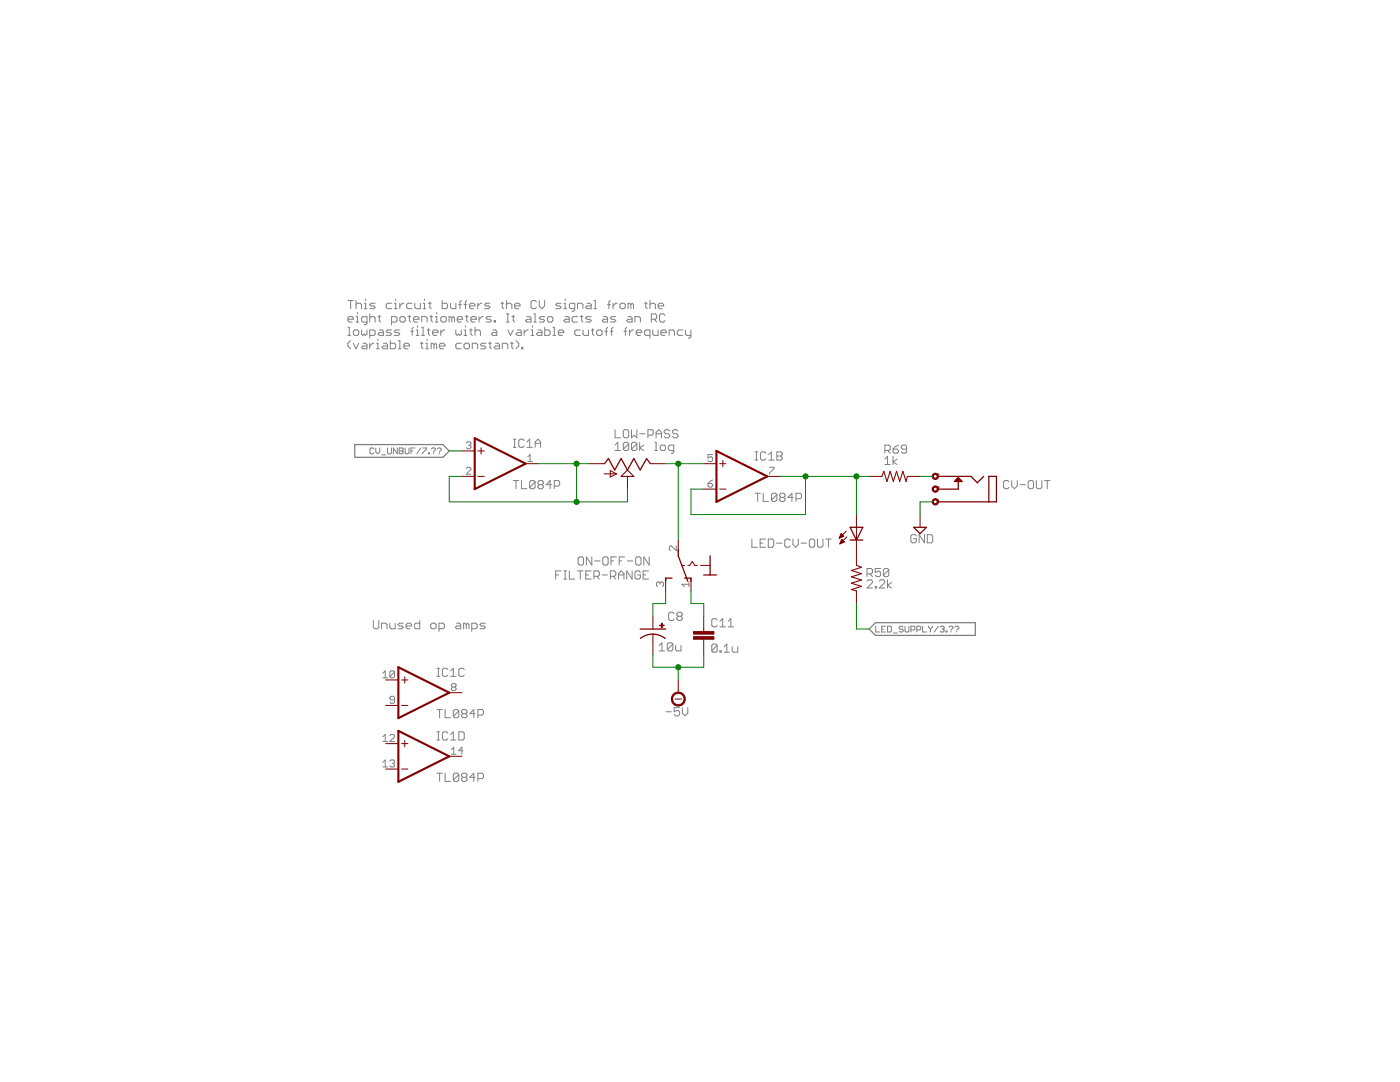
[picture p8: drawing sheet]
<svg xmlns="http://www.w3.org/2000/svg" width="279mm" height="216mm" viewBox="0 0 279 216" stroke-linecap="round" stroke-linejoin="round" font-family="sans-serif">
<g fill="none" stroke="#808080" stroke-width=".2">
<path d="M69.4 60h1.1M70 60v1.6M71.1 60v1.6M73 59.7v.3M79 59.7v.3M84.7 59.7v.3M88.2 60v1.6h.9l.2-.3v-.5l-.2-.3h-.9M92.1 60l-.3 .2v1.4M93.2 60l-.3 .2v1.4M101.1 60v1.6M107.6 60v1l.6 .6 .5-.6v-1M112.8 59.7v.3"/>
<path d="M118.5 60h.3v1.6M121.8 60l-.3 .2v1.4M129.7 60v1.6M69.4 63.7h1.1v-.3l-.3-.2h-.5l-.3 .2v.6l.3 .3h.5M69.4 65.3h.3v1.6M69.4 66.9h.6M70 68l-.6 .5v.5l.6 .6M70.5 66.1l.3-.3h.5l.3 .3v.6l-.3 .2h-.5l-.3-.2zM70.5 68.5l.6 1.1 .5-1.1M71.1 60.8l.2-.3h.6l.3 .3v.8M71.1 64.3h.5M71.1 63.2h.2v1.1"/>
<path d="M71.3 62.4v.2M72.2 65.8v.9l.2 .2 .3-.2 .3 .2 .2-.2v-.9M72.4 68.5h.6l.2 .3v.8h-.8l-.2-.3 .2-.3h.8M72.7 60.5h.3v1.1M72.7 61.6h.5M73.2 64.3h-.8l-.2-.3v-.6l.2-.2h.8v1.3l-.2 .3h-.3M73.8 63.4l.3-.2h.5l.3 .2v.9M73.8 62.6v1.7M73.8 66.9h.8l.3-.2v-.6l-.3-.3h-.8v1.7M73.8 68.5v1.1M74.6 68.5h-.3l-.5 .5M74.9 60.5h-.8l-.3 .3 .3 .2h.5l.3 .3-.3 .3h-.8"/>
<path d="M75.2 68.5h.2v1.1M75.2 69.6h.5M75.4 67.7v.3M75.4 63.2h.6M75.7 62.9v1.1l.3 .3M75.7 65.8h.5l.3 .3v.8h-.8l-.3-.2 .3-.3h.8M76.5 68.5h.6l.2 .3v.8h-.8l-.3-.3 .3-.3h.8M77.9 68v1.6h.8l.3-.3v-.5l-.3-.3h-.8M78.1 60.5h-.8l-.2 .3v.5l.2 .3h.8M78.1 64.3h.9l.2-.3v-.6l-.2-.2h-.9v1.6M78.1 65.8h-.8l-.2 .3 .2 .3h.6l.2 .3-.2 .2h-.8M78.7 60.5h.3v1.1"/>
<path d="M78.7 61.6h.5M79.5 68h.3v1.6M79.5 69.6h.6M79.8 65.8h-.8l-.3 .3 .3 .3h.5l.3 .3-.3 .2h-.8M79.8 60.5v1.1M79.8 63.4l.3-.2h.5l.3 .2v.6l-.3 .3h-.5l-.3-.3zM80.6 60.5h-.3l-.5 .5M80.6 69h1.1v-.2l-.3-.3h-.5l-.3 .3v.5l.3 .3h.5M81.4 63.2h.6M81.7 62.9v1.1l.3 .3M82 66.1h.5M82.2 60.5h-.8l-.2 .3v.5l.2 .3h.8"/>
<path d="M82.5 65.3l-.2 .3v1.3M82.5 63.7h1.1v-.3l-.3-.2h-.5l-.3 .2v.6l.3 .3h.5M82.8 60.5v.8l.3 .3h.8v-1.1M83.1 66.9h.5M83.1 65.8h.2v1.1M83.3 65v.3M83.9 68.5h.5M84.2 64.3v-1.1h.8l.2 .2v.9M84.2 68.2v1.1l.2 .3M84.2 65.3h.2v1.6M84.2 66.9h.5M84.4 60.5h.3v1.1"/>
<path d="M84.4 61.6h.6M85 68.5h.2v1.1M85 69.6h.5M85.2 67.7v.3M85.2 65.8h.6M85.5 60.5h.6M85.5 65.6v1.1l.3 .2M85.8 60.2v1.1l.3 .3M85.8 63.2h.5M86.1 62.9v1.1l.2 .3M86.3 66.4h1.1v-.3l-.3-.3h-.5l-.3 .3v.6l.3 .2h.5M86.6 68.8l-.3-.3h-.2v1.1"/>
<path d="M86.6 68.8l.3-.3 .2 .3v.8M86.6 68.8v.8M86.9 64.3h.5M86.9 63.2h.3v1.1M87.2 62.4v.2M87.7 69h1.1v-.2l-.3-.3h-.5l-.3 .3v.5l.3 .3h.5M88 63.4l.2-.2h.6l.3 .2v.6l-.3 .3h-.6l-.2-.3zM88 65.8v1.1M88.8 65.8h-.3l-.5 .6M89.9 60.5v.8l.2 .3h.9v-1.1M90.1 63.4l-.2-.2h-.3v1.1M90.1 63.4v.9"/>
<path d="M90.1 63.4l.3-.2 .3 .2v.9M91 65.8v.9l.2 .2 .3-.2 .3 .2 .3-.2v-.9M91.2 63.7h1.1v-.3l-.2-.2h-.6l-.3 .2v.6l.3 .3h.6M91.5 60.8h.6M92.1 68.5h-.9l-.2 .3v.5l.2 .3h.9M92.6 60.8h.6M92.6 65.8h.3v1.1M92.6 68.8l.3-.3h.5l.3 .3v.5l-.3 .3h-.5l-.3-.3zM92.6 66.9h.6M92.9 65v.3M92.9 63.2h.5M93.2 62.9v1.1l.2 .3"/>
<path d="M93.7 61h1.1v-.2l-.3-.3h-.5l-.3 .3v.5l.3 .3h.5M93.7 65.8h.6M94 63.7h1.1v-.3l-.3-.2h-.5l-.3 .2v.6l.3 .3h.5M94 65.6v1.1l.3 .2M94.3 69.6v-1.1h.8l.2 .3v.8M94.8 65.3v1.6M94.8 66.1l.3-.3h.5l.3 .3v.8M95.3 60.5v1.1M95.6 63.2v1.1M96.2 60.5h-.3l-.6 .5M96.4 63.2h-.2l-.6 .5M97 68.5h-.8l-.3 .3 .3 .2h.5l.3 .3-.3 .3h-.8"/>
<path d="M97.5 68.5h.6M97.8 60.5h-.8l-.3 .3 .3 .2h.5l.3 .3-.3 .3h-.8M97.8 68.2v1.1l.3 .3M98.1 63.2h-.9l-.2 .2 .2 .3h.6l.3 .3-.3 .3h-.8M98.3 65.8h.6l.2 .3v.8h-.8l-.2-.2 .2-.3h.8M98.6 64h.3v.3h-.3zM98.9 68.5h.5l.3 .3v.8h-.8l-.3-.3 .3-.3h.8M100 60.5h.5M100.2 60.2v1.1l.3 .3M100.2 69.6v-1.1h.9l.2 .3v.8M101.1 60.8l.2-.3h.6l.3 .3v.8M101.1 64.3h.5"/>
<path d="M101.1 62.6h.5M101.3 62.6v1.7M101.3 65.8l.6 1.1 .5-1.1M101.9 68.5h.5M102.2 68.2v1.1l.2 .3M102.2 63.2h.5M102.4 62.9v1.1l.3 .3M102.7 61h1.1v-.2l-.3-.3h-.5l-.3 .3v.5l.3 .3h.5M103 68l.5 .5v.5l-.5 .6M103.3 65.8h.5l.3 .3v.8h-.8l-.3-.2 .3-.3h.8M104.1 69.3h.3v.3h-.3zM104.6 65.8v1.1"/>
<path d="M105.2 63.2h.5l.3 .2v.9h-.8l-.3-.3 .3-.3h.8M105.4 65.8h-.2l-.6 .6M106 66.9h.5M106 65.8h.3v1.1M106.3 65v.3M106.5 64.3h.6M106.5 62.6h.3v1.7M107.1 60.2l-.3-.2h-.5l-.3 .2v1.1l.3 .3h.5l.3-.3M107.3 65.8h.6l.3 .3v.8h-.9l-.2-.2 .2-.3h.9M108.7 63.2h-.8l-.3 .2 .3 .3h.5l.3 .3-.3 .3h-.8M108.7 65.3v1.6h.8l.3-.2v-.6l-.3-.3h-.8M109.3 63.4l.2-.2h.6l.2 .2v.6l-.2 .3h-.6l-.2-.3z"/>
<path d="M110.3 65.3h.3v1.6M110.3 66.9h.6M111.4 66.4h1.1v-.3l-.3-.3h-.5l-.3 .3v.6l.3 .2h.5M112 60.5h-.8l-.3 .3 .3 .2h.5l.3 .3-.3 .3h-.8M112.5 60.5h.3v1.1M112.5 61.6h.6M112.8 63.2h.5l.3 .2v.9h-.8l-.3-.3 .3-.3h.8M114.7 61.6h-.8l-.3-.3v-.5l.3-.3h.8v1.4l-.3 .2h-.2M115.3 61.6v-1.1h.8l.2 .3v.8M115.3 63.2h-.9l-.2 .2v.6l.2 .3h.9M115.8 65.8h-.8l-.3 .3v.6l.3 .2h.8M115.8 63.2h.5"/>
<path d="M116.1 62.9v1.1l.2 .3M116.4 65.8v.9l.2 .2h.8v-1.1M117.2 60.5h.5l.3 .3v.8h-.8l-.3-.3 .3-.3h.8M118 63.2h-.8l-.3 .2 .3 .3h.5l.3 .3-.3 .3h-.8M118 65.8h.5M118.3 65.6v1.1l.2 .2M118.5 61.6h.6M119.1 66.1l.2-.3h.6l.3 .3v.6l-.3 .2h-.6l-.2-.2zM120.4 63.2h.6l.2 .2v.9h-.8l-.2-.3 .2-.3h.8M120.7 66.1h.5M121.2 65.3l-.2 .3v1.3M121.3 60.8h.5"/>
<path d="M121.8 66.1h.5M122.3 60.5v1.1M122.3 65.3l-.2 .3v1.3M122.9 63.2h-.8l-.3 .2 .3 .3h.5l.3 .3-.3 .3h-.8M123.2 60.5h-.3l-.6 .5M124 60.5h.5l.3 .3v.5l-.3 .3h-.5l-.3-.3v-.5zM124.5 66.1h.6M125.1 65.3l-.3 .3v1.3M125.3 63.2h.6l.3 .2v.9h-.9l-.2-.3 .2-.3h.9M125.6 65.8v1.1M125.9 60.8l-.3-.3h-.3v1.1M125.9 60.8v.8"/>
<path d="M125.9 60.8l.3-.3 .2 .3v.8M126.4 65.8h-.2l-.6 .6M126.7 64.3v-1.1h.8l.3 .2v.9M127 66.4h1.1v-.3l-.3-.3h-.5l-.3 .3v.6l.3 .2h.5M128.6 60.5h.6M128.9 60.2v1.1l.3 .3M129.7 60.8l.3-.3h.5l.3 .3v.8M129.7 66.9h-.8l-.3-.2v-.6l.3-.3h.8v1.7M130 63.7h.8l.3-.3v-.5l-.3-.3h-.8v1.7M130.3 65.8v.9l.2 .2h.8v-1.1M130.5 63.7l.6 .6M131.3 61h1.1v-.2l-.2-.3h-.6l-.3 .3v.5l.3 .3h.6"/>
<path d="M131.9 66.4h1.1v-.3l-.3-.3h-.5l-.3 .3v.6l.3 .2h.5M132.7 62.9l-.3-.3h-.5l-.3 .3v1.1l.3 .3h.5l.3-.3M133.5 66.9v-1.1h.8l.3 .3v.8M136.2 65.8h-.8l-.2 .3v.6l.2 .2h.8M136.8 65.8v.9l.3 .2h.8M137.9 65.8v1.4l-.3 .3h-.2M74.6 89.6l-.2-.2h-.4l-.2 .2v.8l.2 .2h.4l.2-.2M75 89.4v.8l.4 .4 .4-.4v-.8M76.2 90.8h.7M77.3 89.4v1l.2 .2h.4l.2-.2v-1M79.3 89.4v1.2l-.8-1.2v1.2M79.7 89.4h.6l.2 .2-.2 .4 .2 .4-.2 .2h-.6z"/>
<path d="M79.7 90h.6M80.9 89.4v1l.1 .2h.4l.2-.2v-1M82 90h.4M82.8 89.4h-.8v1.2M84 89.4l-.8 1.2M84.3 89.4h.8v.2l-.8 .8v.2M85.5 90.4h.2v.2h-.2zM86.1 89.6l.2-.2h.4l.2 .2v.2l-.4 .4M86.5 90.4v.2M87.3 89.6l.2-.2h.4l.2 .2v.2l-.4 .4M87.7 90.4v.2M93 88.4l.3-.2h.4l.3 .2v.2l-.3 .3"/>
<path d="M93 93.5l.3-.3h.4l.3 .3v.2l-1 .9h1M93.5 88.9h.2M93.7 88.9l.3 .2v.2l-.3 .3h-.4l-.3-.3M102.4 95.9h1.1M102.4 89.3h.6M102.4 87.6h.6M102.7 87.6v1.7M103 95.9v1.6M104.1 95.9v1.6h1.1M104.6 87.9l-.2-.3h-.6l-.3 .3v1.1l.3 .3h.6l.2-.3M105.2 88.2l.5-.6v1.7M105.2 89.3h1.1"/>
<path d="M105.3 92.1h1M105.3 91.2l.5-.5v1.4M106.8 96.2v1l-.3 .3h-.5l-.3-.3M106.8 96.2l-.3-.3h-.5l-.3 .3v1M106.8 96.2l-1.1 1M106.8 89.3v-1.1l.5-.6 .6 .6v1.1M106.8 88.5h1.1M107.6 96.7l-.2-.3v-.2l.2-.3h.6l.2 .3v.2l-.2 .3M107.6 96.7l-.2 .3v.2l.2 .3h.6l.2-.3v-.2l-.2-.3M107.6 96.7h.6M110.1 96.7h-1.1l.8-.8v1.6M110.6 97h.8l.3-.3v-.5l-.3-.3h-.8v1.6"/>
<path d="M122.7 88.8l.6-.5v1.6M122.7 89.9h1.1M122.7 85.7v1.7h1.1M124.7 85.7h.5l.3 .3v1.1l-.3 .3h-.5l-.3-.3v-1.1zM125.5 88.5v1.1l-.3 .3h-.5l-.3-.3M125.5 88.5l-.3-.2h-.5l-.3 .2v1.1M125.5 88.5l-1.1 1.1M126 85.7v1.7l.6-.6 .5 .6v-1.7M127.1 88.5v1.1l-.3 .3h-.5l-.3-.3M127.1 88.5l-.3-.2h-.5l-.3 .2v1.1M127.1 88.5l-1.1 1.1M127.7 88.3v1.6"/>
<path d="M127.7 86.6h1M128.5 88.8l-.8 .6 .8 .5M129.3 86.8h.8l.3-.2v-.6l-.3-.3h-.8v1.7M130.7 89.9h.5M130.7 88.3h.2v1.6M130.9 87.4v-1.1l.6-.6 .5 .6v1.1M130.9 86.6h1.1M132 88.8h.6l.2 .3v.5l-.2 .3h-.6l-.2-.3v-.5zM133.6 86l-.2-.3h-.6l-.2 .3v.3l.2 .3h.6l.2 .2v.3l-.2 .3h-.6l-.2-.3M134.5 89.9h-.8l-.3-.3v-.5l.3-.3h.8v1.4l-.3 .2h-.3M135.3 86l-.3-.3h-.5l-.3 .3v.3l.3 .3h.5l.3 .2v.3l-.3 .3h-.5l-.3-.3M141.3 96.5h.7l.2 .2v.2l-.2 .3h-.5l-.2-.3z"/>
<path d="M142.2 95.8l-.9 .7M142.2 90.7h-.9v.7l.7-.2 .2 .2v.5l-.2 .2h-.5l-.2-.2M150.7 98.4h1.1M150.7 91.8h.5M150.7 90.2h.5M151 90.2v1.6M151.2 98.4v1.7M152.3 98.4v1.7h1.1M152.9 90.4l-.3-.2h-.6l-.2 .2v1.1l.2 .3h.6l.3-.3M153.4 90.7l.5-.5v1.6M153.4 91.8h1.1M153.6 93.2h.9v.3l-.9 .9v.2"/>
<path d="M155 98.7l-.2-.3h-.6l-.2 .3v1.1M155 98.7v1.1l-.2 .3h-.6l-.2-.3M155 90.2h.9l.2 .2v.3l-.2 .3 .2 .3v.2l-.2 .3h-.9zM155 98.7l-1 1.1M155 91h.9M155.9 99.3l-.3-.3v-.3l.3-.3h.5l.3 .3v.3l-.3 .3M155.9 99.3l-.3 .2v.3l.3 .3h.5l.3-.3v-.3l-.3-.2M155.9 99.3h.5M158.3 99.3h-1.1l.9-.9v1.7M158.9 99.5h.8l.3-.2v-.6l-.3-.3h-.8v1.7M176.6 89.9h.8l.3-.3v-.5l-.3-.3h-.8v1.6M176.6 91.6l.5-.5v1.6"/>
<path d="M176.6 92.7h1.1M177.1 89.9l.6 .5M178.2 89.6h.8l.3 .3v.3l-.3 .2h-.5l-.3-.2zM178.2 91.1v1.6M179 91.6l-.8 .6 .8 .5M179.3 88.8l-.5 .3-.6 .5M180.9 89.6h-.8l-.2-.3v-.2l.2-.3h.6l.2 .3v1.1l-.2 .2h-.6l-.2-.2M187.2 99.7l.1-.1v.3M187.2 99.9h.2M187.2 94.6h.2l-.2 .2h.2M187.2 97.1h.1v.1M187.3 97.2h.1"/>
<path d="M187.3 97.2l.1 .1M187.4 97.3h-.2M201.4 96.2l-.3-.3h-.5l-.3 .3v1l.3 .3h.5l.3-.3M201.9 95.9v1.1l.6 .5 .5-.5v-1.1M203.6 96.7h1M205.5 95.9h.5l.3 .3v1l-.3 .3h-.5l-.3-.3v-1zM206.8 95.9v1.3l.3 .3h.5l.3-.3v-1.3M208.5 95.9h1M209 95.9v1.6M110.9 114.7h.5M112 113.9h-1.1v1.6M112.5 113.9h.6"/>
<path d="M112.5 115.5h.6M112.8 113.9v1.6M113.6 113.9v1.6h1.1M115.3 113.9h1M115.4 111.4l.3-.3h.5l.3 .3v1.1l-.3 .3h-.5l-.3-.3zM115.8 113.9v1.6M116.9 114.7h.5M118 113.9h-1.1v1.6h1.1M118.1 111.1v1.7l-1.1-1.7v1.7M118.5 115h.8l.3-.3v-.5l-.3-.3h-.8v1.6M118.7 111.9h1M119.1 115l.5 .5"/>
<path d="M120.2 114.7h1M120.3 111.4l.3-.3h.5l.3 .3v1.1l-.3 .3h-.5l-.3-.3zM121.8 115h.8l.3-.3v-.5l-.3-.3h-.8v1.6M121.9 111.9h.6M122.3 115l.6 .5M123 111.1h-1.1v1.7M123.4 114.7h1.1M123.4 115.5v-1l.6-.6 .5 .6v1M123.6 111.9h.5M124.7 111.1h-1.1v1.7M125.2 111.9h1.1M126.2 113.9v1.6l-1.1-1.6v1.6"/>
<path d="M127.1 111.1h.6l.2 .3v1.1l-.2 .3h-.6l-.2-.3v-1.1zM127.8 114.2l-.3-.3h-.5l-.3 .3v1.1l.3 .2h.5l.3-.2v-.6h-.5M128.4 114.7h.5M129.4 113.9h-1v1.6h1M129.6 111.1v1.7l-1.1-1.7v1.7M131.7 116.4l.3-.3h.2l.2 .3v.4l-.2 .3M131.7 116.4l-.2-.3h-.2l-.3 .3v.4l.3 .3M131.7 116.4v.2M135 108.9v1l-1-1h-.2l-.2 .3v.4l.2 .3M137.5 116.6h-1.4l.5 .5M137.5 116.1v1M150.1 107.6v1.6h1.1"/>
<path d="M151.7 108.4h.5M152.8 107.6h-1.1v1.6h1.1M153.3 107.6h.8l.3 .2v1.1l-.3 .3h-.8zM155 108.4h1.1M157.7 107.8l-.3-.2h-.5l-.3 .2v1.1l.3 .3h.5l.3-.3M158.2 107.6v1l.6 .6 .5-.6v-1M159.9 108.4h1.1M161.8 107.6h.5l.3 .2v1.1l-.3 .3h-.5l-.3-.3v-1.1zM163.2 107.6v1.3l.2 .3h.6l.2-.3v-1.3M164.8 107.6h1.1M165.3 107.6v1.6M173 116l.3-.3h.5l.3 .3v.2l-1.1 1.1h1.1"/>
<path d="M173 114.5h.8l.3-.2v-.6l-.3-.3h-.8v1.7M173.6 114.5l.5 .6M174.7 117.1h.2v.2h-.2zM175.5 116l.2-.3h.6l.3 .3v.2l-1.1 1.1h1.1M175.7 113.4h-1v.9l.5-.3h.3l.2 .3v.5l-.2 .3h-.6l-.2-.3M177.1 115.7v1.6M177.4 113.7l-.3-.3h-.5l-.3 .3v1.1M177.4 113.7v1.1l-.3 .3h-.5l-.3-.3M177.4 113.7l-1.1 1.1M177.9 116.2l-.8 .6 .8 .5M182.9 107l-.3-.3h-.5l-.3 .3v1l.3 .3h.5l.3-.3v-.5h-.6M184.5 106.7v1.6l-1.1-1.6v1.6"/>
<path d="M185.1 106.7h.8l.2 .3v1l-.2 .3h-.8zM74.5 123.8v1.4l.3 .3h.5l.3-.3v-1.4M76.1 125.5v-1.1h.9l.2 .2v.9M76.4 134.3l.5-.4v1.4M76.4 135.3h.9M77.8 124.4v.8l.2 .3h.9v-1.1M78.7 139.6h-.7l-.2-.2v-.2l.2-.3h.5l.2 .3v.9l-.2 .2h-.5l-.2-.2M78.7 134.1v.9l-.2 .3h-.5l-.2-.3M78.7 134.1l-.2-.2h-.5l-.2 .2v.9M78.7 134.1l-.9 .9M80.5 124.4h-.8l-.3 .2 .3 .3h.5l.3 .3-.3 .3h-.8M81 124.9h1.1v-.3l-.2-.2h-.6l-.3 .2v.6l.3 .3h.6"/>
<path d="M83.8 123.8v1.7h-.8l-.3-.3v-.6l.3-.2h.8M86 124.6l.2-.2h.6l.2 .2v.6l-.2 .3h-.6l-.2-.3zM87.2 135h.5M87.2 133.3h.5M87.5 133.3v1.7M87.6 125.5h.8l.3-.3v-.6l-.3-.2h-.8v1.6M89.4 133.6l-.3-.3h-.5l-.3 .3v1.1l.3 .3h.5l.3-.3M89.9 133.9l.6-.6v1.7M89.9 135h1.1M90.3 137.1l-.2-.2v-.3l.2-.2h.5l.2 .2v.3l-.2 .2M90.3 137.1l-.2 .2v.3l.2 .2h.5l.2-.2v-.3l-.2-.2M90.3 137.1h.5"/>
<path d="M91.1 124.4h.6l.2 .2v.9h-.8l-.2-.3 .2-.3h.8M92.6 133.6l-.2-.3h-.6l-.2 .3v1.1l.2 .3h.6l.2-.3M93 124.6l-.2-.2h-.3v1.1M93 124.6v.9M93 124.6l.3-.2 .3 .2v.9M94.1 125.5h.9l.2-.3v-.6l-.2-.2h-.9v1.6M96.9 124.4h-.8l-.3 .2 .3 .3h.5l.3 .3-.3 .3h-.8M131.6 128.8l.5-.5v1.6M131.6 129.9h1M134.3 128.5v1.1l-.3 .3h-.5l-.3-.3M134.3 128.5l-.3-.2h-.5l-.3 .2v1.1M134.3 128.5l-1.1 1.1"/>
<path d="M134.5 122.4l-.2-.2h-.6l-.3 .2v1.1l.3 .3h.6l.2-.3M134.8 128.8v.8l.3 .3h.8v-1.1M135.4 123l-.3 .3v.2l.3 .3h.5l.3-.3v-.2l-.3-.3M135.4 123l-.3-.3v-.3l.3-.2h.5l.3 .2v.3l-.3 .3M135.4 123h.5M143.1 123.7l-.2-.3h-.6l-.3 .3v1.1l.3 .3h.6l.2-.3M143.1 128.8l-.2-.3h-.6l-.3 .3v1.1M143.1 128.8v1.1l-.2 .2h-.6l-.3-.2M143.1 128.8l-1.1 1.1M143.7 129.9h.3v.2h-.3zM143.7 125.1h1.1M143.7 124l.5-.6v1.7"/>
<path d="M144.5 130.1h1.1M144.5 129.1l.6-.6v1.6M145.3 125.1h1.1M145.3 124l.6-.6v1.7M146.1 129.1v.8l.3 .2h.8v-1M174.8 124.9v1.2h.8M176 125.5h.3M176.7 124.9h-.7v1.2h.7M177.1 124.9h.6l.2 .2v.8l-.2 .2h-.6zM178.3 126.3h.8M180.2 125.1l-.2-.2h-.4l-.1 .4 .1 .2h.4l.2 .4-.2 .2h-.4l-.1-.2M180.6 124.9v1l.2 .2h.4l.2-.2v-1"/>
<path d="M181.8 125.7h.6l.2-.2v-.4l-.2-.2h-.6v1.2M183 125.7h.6l.1-.2v-.4l-.1-.2h-.6v1.2M184.1 124.9v1.2h.8M185.3 124.9v.2l.4 .4M185.7 125.5v.6M186.1 124.9v.2l-.4 .4M187.2 124.9l-.7 1.2M187.6 125.1l.2-.2h.4l.2 .2-.2 .4M188 125.5h.2M188.2 125.5l.2 .2-.2 .4h-.4l-.2-.2M188.8 125.9h.2v.2h-.2zM189.4 125.1l.2-.2h.4l.2 .2v.2l-.4 .4"/>
<path d="M189.8 125.9v.2M190.6 125.1l.2-.2h.4l.1 .2v.2l-.4 .4M190.9 125.9v.2M76.4 147l.5-.4v1.4M76.4 152.1l.5-.5v1.4M76.4 153h.9M76.4 148h.9M77.8 146.8l.2-.2h.5l.2 .2v.2l-.9 1h.9M77.8 151.9l.2-.3h.5l.2 .3v.2l-.2 .2M78.3 152.3h.2M78.5 152.3l.2 .3v.2l-.2 .2h-.5l-.2-.2M87.2 141.6h1.1"/>
<path d="M87.2 154.3h1.1M87.2 147.7h.5M87.2 146h.5M87.5 146v1.7M87.7 141.6v1.6M87.7 154.3v1.6M88.8 141.6v1.6h1.1M88.8 154.3v1.6h1.1M89.4 146.3l-.3-.3h-.5l-.3 .3v1.1l.3 .3h.5l.3-.3M89.9 146.6l.6-.6v1.7M89.9 147.7h1.1M90.1 149.6l.5-.5v1.4"/>
<path d="M90.1 150.5h.9M91.6 141.9l-.3-.3h-.6l-.2 .3v1M91.6 141.9v1l-.3 .3h-.6l-.2-.3M91.6 154.6l-.3-.3h-.6l-.2 .3v1M91.6 146h.8l.2 .3v1.1l-.2 .3h-.8zM91.6 154.6v1l-.3 .3h-.6l-.2-.3M91.6 141.9l-1.1 1M91.6 154.6l-1.1 1M92.4 142.4l-.3-.3v-.2l.3-.3h.5l.3 .3v.2l-.3 .3M92.4 142.4l-.3 .3v.2l.3 .3h.5l.3-.3v-.2l-.3-.3M92.4 155.1l-.3-.3v-.2l.3-.3h.5l.3 .3v.2l-.3 .3M92.4 155.1l-.3 .3v.2l.3 .3h.5l.3-.3v-.2l-.3-.3"/>
<path d="M92.4 142.4h.5M92.4 155.1h.5M92.4 149.8h-.9l.7-.7v1.4M94.8 142.4h-1.1l.9-.8v1.6M94.8 155.1h-1.1l.9-.8v1.6M95.4 142.7h.8l.3-.3v-.5l-.3-.3h-.8v1.6M95.4 155.4h.8l.3-.3v-.5l-.3-.3h-.8v1.6M132.9 142h1.1M135.6 141.2h-1.1v.8l.6-.2h.3l.2 .2v.6l-.2 .2h-.6l-.3-.2M136.2 141.2v1.1l.5 .5 .6-.5v-1.1"/>
</g>
<path d="M70.8 88.7h17.6l1.3 1.3-1.3 1.2h-17.6zM173.5 125.5l1.2-1.3h19.9v2.6h-19.9z" fill="none" stroke="#808080" stroke-width=".25"/>
<path d="M94.7 87.4l10.2 5.1-10.2 5.1zM143 90l10.1 5.1-10.1 5zM79.5 133.1l10.2 5.1-10.2 5.1zM79.5 145.8l10.2 5.1-10.2 5.1z" fill="none" stroke="#800000" stroke-width=".42"/>
<g fill="none" stroke="#800000" stroke-width=".2">
<path d="M92.2 95.1h2.5M92.2 90h2.5M95.4 95.1h1.2M95.4 90h1.2M96 89.3v1.3M104.9 92.5h2.5M117.6 92.5h3M120.5 94.6h2.6M121.8 93.9l1.3 .7-1.3 .6zM125.2 95.1v2.5M129.8 92.5h3M140.4 92.5h2.6"/>
<path d="M140.4 97.6h2.6M143.6 92.5h1.3M143.6 97.6h1.3M144.3 91.9v1.3M153.1 95.1h2.6M173.5 95.1h2.5M181.1 95.1h2.5M132.8 115.4v2.5M135.4 107.8v2.5M136 112.8h.6M137.3 112.8h.3l.6-.7 .5 .7h.5M137.9 115.4v2.5"/>
<path d="M139.8 112.8h1.9M167.5 107.3h.1M167.6 107.2h.3M167.6 107.1h.5M167.7 107h.7M167.7 108.4h.1M167.7 108.3h.4M167.7 106.8h.5M167.8 106.7h.3M167.8 108.2h.6M167.8 106.6h.2M167.8 108.1h.6"/>
<path d="M167.9 106.5l-.4 .9M167.9 106.5l.5 .5-.9 .4M167.9 106.5h.1M167.9 107.9h.4M167.9 107.8h.3M168 107.7h.1M168 107.6l.5 .5-.9 .4zM168.9 106l-1.4 1.4M169 107.1l-1.4 1.4M170.9 102.7v10.1M170.9 117.9v2.5M183.6 102.7v2.5"/>
<path d="M77 135.7h2.5M80.1 135.7h1.3M80.8 135v1.3M89.7 138.2h2.5M130.3 123v2.5M130.3 126.5v4.1M134.7 139.5h1.3M135.4 135.7v2.5M140.4 123v3M140.4 127.6v3M77 140.8h2.5M77 148.4h2.5"/>
<path d="M77 153.5h2.5M80.1 140.8h1.3M80.1 148.4h1.3M80.1 153.5h1.3M80.8 147.7v1.3M89.7 150.9h2.5"/>
</g>
<g fill="none" stroke="#800000" stroke-width=".25">
<path d="M120.6 92.5l.8-1 1.3 2.3 1.3-2.3 1.2 2.3 1.3-2.3 1.3 2.3 1.2-2.3 .8 1M187.2 95.1h6.6l1.3 1.2 1.2-1.2M190.7 95.8h1M191.2 95.3v2.3h-4M191.2 95.3l.8 .8h-1.5zM191.5 95.6h-.5v.2l.2 .3M134.1 115.4h-1.3v.6M135.4 109.6v1.3l1.9 5.1M136.6 115.4h1.3v.6M140.4 114.7h2.6M141.7 110.9v3.8M169.7 105.2h2.5l-1.3 2.6z"/>
<path d="M169.7 107.8h2.5M182.4 105.2h2.5l-1.3 1.3zM187.2 100.1h11.7v-5h-1.6v5M127.8 125.5h5M127.8 127.4a4 4 0 0 1 5 0"/>
</g>
<path d="M125.2 93.8l1.3 1.3h-2.5zM176 95.1l.4-1.1 .6 2.1 .7-2.1 .6 2.1 .6-2.1 .7 2.1 .6-2.1 .6 2.1 .3-1M170.9 112.8l1 .4-2 .6 2 .7-2 .6 2 .6-2 .7 2 .6-2 .6 1 .3" fill="none" stroke="#800000" stroke-width=".21"/>
<g fill="#800000" stroke="#800000" stroke-width=".2">
<path d="M131.7 124.7h.8v.2h-.8z"/>
<path d="M132 124.4h.2v.8h-.2z"/>
<path d="M138.4 127h4.1v.6h-4.1z"/>
<path d="M138.4 126h4.1v.5h-4.1z"/>
</g>
<g fill="#800000" stroke="#800000" stroke-width=".2">
<path d="M186.2 94.6a.62 .62 0 0 1 1 .2 .62 .62 0 0 1-.4 .9 .62 .62 0 0 1-.8-.6h.3a.38 .38 0 0 1 .5-.4 .38 .38 0 0 1 .1 .7 .38 .38 0 0 1-.6-.2v-.1h-.3z" fill-rule="evenodd"/>
<path d="M186.2 97.2a.62 .62 0 0 1 1 .1 .62 .62 0 0 1-.4 .9 .62 .62 0 0 1-.8-.6h.3a.38 .38 0 0 1 .5-.3 .38 .38 0 0 1 .1 .6 .38 .38 0 0 1-.6-.2v-.1h-.3z" fill-rule="evenodd"/>
<path d="M186.2 99.7a.63 .63 0 0 1 1 .1 .63 .63 0 0 1-.4 .9 .63 .63 0 0 1-.8-.6h.3a.38 .38 0 0 1 .5-.3 .38 .38 0 0 1 .1 .6 .38 .38 0 0 1-.6-.1v-.2h-.3z" fill-rule="evenodd"/>
<path d="M134.3 138.5a1.4 1.4 0 0 1 2.3 .2 1.4 1.4 0 0 1-.8 2.1 1.4 1.4 0 0 1-1.8-1.3h.2a1.14 1.14 0 0 1 1.7-1 1.14 1.14 0 0 1 .2 2 1.14 1.14 0 0 1-1.8-.7l-.1-.3h-.2z" fill-rule="evenodd"/>
</g>
<g fill="none" stroke="#008000" stroke-width=".2">
<path d="M89.7 90h2.5M92.2 95.1h-2.5v5h35.5v-2.5M107.4 92.5h10.2M115.1 92.5v7.6M132.8 92.5h7.6M135.4 92.5v15.3M155.7 95.1h17.8M160.8 95.1v7.6h-22.9v-5.1h2.5M170.9 95.1v7.6M183.6 95.1h2.6M132.8 117.9v2.5h-2.5v2.6M137.9 117.9v2.5h2.5v2.6"/>
<path d="M186.2 100.1h-2.6v2.6M130.3 130.6v2.5h10.1v-2.5M135.4 133.1v2.6M170.9 120.4v5.1h2.6"/>
</g>
<g fill="#008000" stroke="#008000" stroke-width=".2">
<circle cx="115.1" cy="92.5" r=".51"/>
<circle cx="115.1" cy="100.1" r=".51"/>
<circle cx="135.4" cy="92.5" r=".51"/>
<circle cx="160.8" cy="95.1" r=".51"/>
<circle cx="170.9" cy="95.1" r=".51"/>
<circle cx="135.4" cy="133.1" r=".51"/>
</g>
</svg>
